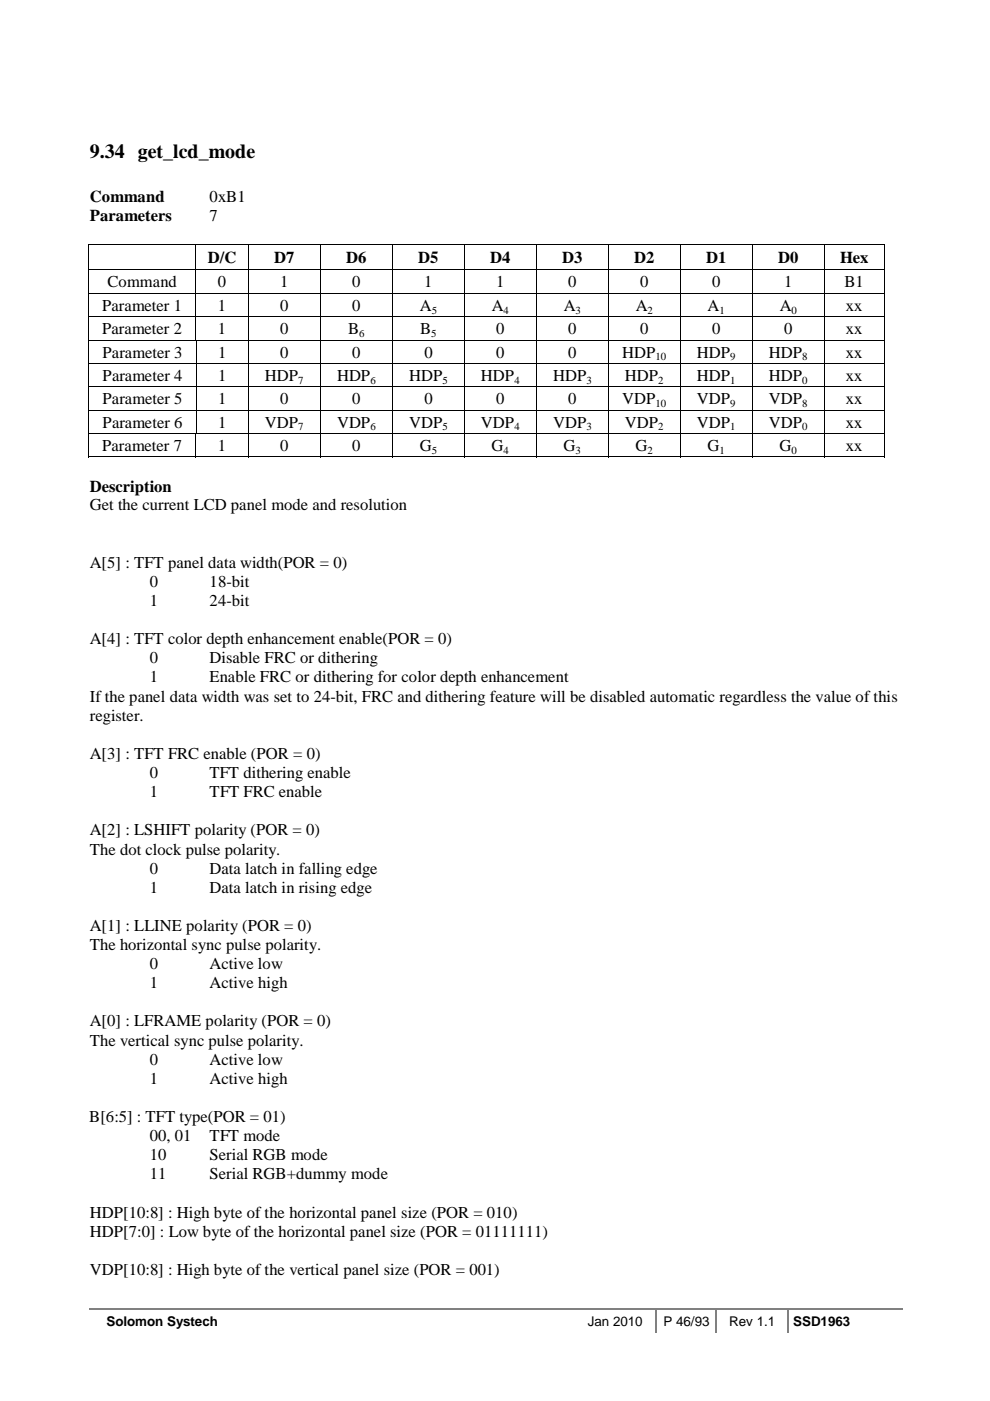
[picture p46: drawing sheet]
<svg xmlns="http://www.w3.org/2000/svg" width="210mm" height="297mm" viewBox="0 0 210 297" stroke-linecap="round" stroke-linejoin="round" font-family="sans-serif">
<defs><g id="words">
<text font-size="4.2" x="19" y="33.5">9.34 get_lcd_mode</text>
<g font-size="3.5">
<text x="19" y="42.8">Command</text>
<text x="19" y="46.8">Parameters</text>
<text x="44.4" y="42.8">0xB1</text>
<text x="44.5" y="46.8">7</text>
<text x="44.1" y="55.8">D/C</text>
<text x="58.1" y="55.8">D7</text>
<text x="73.4" y="55.8">D6</text>
<text x="88.7" y="55.8">D5</text>
<text x="103.9" y="55.8">D4</text>
<text x="119.2" y="55.8">D3</text>
<text x="134.5" y="55.8">D2</text>
<text x="149.7" y="55.8">D1</text>
<text x="165" y="55.8">D0</text>
<text x="178.1" y="55.8">Hex</text>
<text x="21.7" y="66">Parameter 1</text>
<text x="22.8" y="60.9">Command</text>
<text x="46.2" y="60.9">0</text>
<text x="46.2" y="66">1</text>
<text x="59.4" y="60.9">1</text>
<text x="59.4" y="66">0</text>
<text x="74.7" y="60.9">0</text>
<text x="74.7" y="66">0</text>
<text x="89" y="66">A</text>
<text x="90" y="60.9">1</text>
<text x="104.3" y="66">A</text>
<text x="105.2" y="60.9">1</text>
<text x="119.5" y="66">A</text>
<text x="120.5" y="60.9">0</text>
<text x="134.8" y="66">A</text>
<text x="135.7" y="60.9">0</text>
<text x="150" y="66">A</text>
<text x="151" y="60.9">0</text>
<text x="165.3" y="66">A</text>
<text x="166.2" y="60.9">1</text>
<text x="179" y="60.9">B1</text>
<text x="179.4" y="66">xx</text>
<text x="21.7" y="70.9">Parameter 2</text>
<text x="46.2" y="70.9">1</text>
<text x="59.4" y="70.9">0</text>
<text x="73.8" y="70.9">B</text>
<text x="89.1" y="70.9">B</text>
<text x="105.2" y="70.9">0</text>
<text x="120.5" y="70.9">0</text>
<text x="135.7" y="70.9">0</text>
<text x="151" y="70.9">0</text>
<text x="166.2" y="70.9">0</text>
<text x="179.4" y="70.9">xx</text>
<text x="21.8" y="75.9">Parameter 3</text>
<text x="46.3" y="75.9">1</text>
<text x="59.4" y="75.9">0</text>
<text x="74.7" y="75.9">0</text>
<text x="90" y="75.9">0</text>
<text x="105.2" y="75.9">0</text>
<text x="120.5" y="75.9">0</text>
<text x="131.9" y="75.9">HDP</text>
<text x="147.7" y="75.9">HDP</text>
<text x="163" y="75.9">HDP</text>
<text x="179.4" y="75.9">xx</text>
<text x="21.8" y="80.8">Parameter 4</text>
<text x="46.3" y="80.8">1</text>
<text x="56.2" y="80.8">HDP</text>
<text x="71.5" y="80.8">HDP</text>
<text x="86.7" y="80.8">HDP</text>
<text x="102" y="80.8">HDP</text>
<text x="117.3" y="80.8">HDP</text>
<text x="132.5" y="80.8">HDP</text>
<text x="147.7" y="80.8">HDP</text>
<text x="163" y="80.8">HDP</text>
<text x="179.4" y="80.8">xx</text>
<text x="21.8" y="85.7">Parameter 5</text>
<text x="46.3" y="85.7">1</text>
<text x="59.4" y="85.7">0</text>
<text x="74.7" y="85.7">0</text>
<text x="90" y="85.7">0</text>
<text x="105.2" y="85.7">0</text>
<text x="120.5" y="85.7">0</text>
<text x="131.9" y="85.7">VDP</text>
<text x="147.7" y="85.7">VDP</text>
<text x="163" y="85.7">VDP</text>
<text x="179.4" y="85.7">xx</text>
<text x="21.7" y="95.6">Parameter 7</text>
<text x="21.8" y="90.7">Parameter 6</text>
<text x="46.2" y="95.6">1</text>
<text x="46.3" y="90.7">1</text>
<text x="56.2" y="90.7">VDP</text>
<text x="59.4" y="95.6">0</text>
<text x="71.5" y="90.7">VDP</text>
<text x="74.7" y="95.6">0</text>
<text x="86.7" y="90.7">VDP</text>
<text x="89" y="95.6">G</text>
<text x="102" y="90.7">VDP</text>
<text x="104.2" y="95.6">G</text>
<text x="117.3" y="90.7">VDP</text>
<text x="119.5" y="95.6">G</text>
<text x="132.5" y="90.7">VDP</text>
<text x="134.7" y="95.6">G</text>
<text x="147.7" y="90.7">VDP</text>
<text x="150" y="95.6">G</text>
<text x="163" y="90.7">VDP</text>
<text x="165.3" y="95.6">G</text>
<text x="179.4" y="90.7">xx</text>
<text x="179.4" y="95.6">xx</text>
<text x="19" y="104.2">Description</text>
<text x="19" y="108.2">Get the current LCD panel mode and resolution</text>
<text x="19" y="120.4">A[5] : TFT panel data width(POR = 0)</text>
<text x="31.8" y="124.4">0</text>
<text x="44.4" y="124.4">18-bit</text>
<text x="31.8" y="128.5">1</text>
<text x="44.4" y="128.5">24-bit</text>
<text x="19" y="136.6">A[4] : TFT color depth enhancement enable(POR = 0)</text>
<text x="31.8" y="140.6">0</text>
<text x="44.4" y="140.6">Disable FRC or dithering</text>
<text x="19" y="148.8">If the panel data width was set to 24-bit, FRC and dithering feature will be disabled automatic regardless the value of this</text>
<text x="31.8" y="144.7">1</text>
<text x="44.4" y="144.7">Enable FRC or dithering for color depth enhancement</text>
<text x="19" y="152.8">register.</text>
<text x="19" y="160.9">A[3] : TFT FRC enable (POR = 0)</text>
<text x="31.8" y="165">0</text>
<text x="44.4" y="165">TFT dithering enable</text>
<text x="31.8" y="169">1</text>
<text x="44.4" y="169">TFT FRC enable</text>
<text x="19" y="177.1">A[2] : LSHIFT polarity (POR = 0)</text>
<text x="19" y="181.2">The dot clock pulse polarity.</text>
<text x="31.8" y="185.2">0</text>
<text x="44.4" y="185.2">Data latch in falling edge</text>
<text x="31.8" y="189.3">1</text>
<text x="44.4" y="189.3">Data latch in rising edge</text>
<text x="19" y="197.4">A[1] : LLINE polarity (POR = 0)</text>
<text x="19" y="201.4">The horizontal sync pulse polarity.</text>
<text x="31.8" y="205.5">0</text>
<text x="31.8" y="209.5">1</text>
<text x="44.4" y="205.5">Active low</text>
<text x="44.4" y="209.5">Active high</text>
<text x="19" y="217.6">A[0] : LFRAME polarity (POR = 0)</text>
<text x="19" y="221.7">The vertical sync pulse polarity.</text>
<text x="31.8" y="225.8">0</text>
<text x="44.4" y="225.8">Active low</text>
<text x="31.8" y="229.8">1</text>
<text x="44.4" y="229.8">Active high</text>
<text x="18.9" y="237.9">B[6:5] : TFT type(POR = 01)</text>
<text x="31.8" y="242">00, 01</text>
<text x="44.4" y="242">TFT mode</text>
<text x="31.8" y="246">10</text>
<text x="31.8" y="250.1">11</text>
<text x="44.4" y="246">Serial RGB mode</text>
<text x="44.4" y="250.1">Serial RGB+dummy mode</text>
<text x="19" y="258.2">HDP[10:8] : High byte of the horizontal panel size (POR = 010)</text>
<text x="19" y="262.3">HDP[7:0] : Low byte of the horizontal panel size (POR = 01111111)</text>
<text x="19" y="270.3">VDP[10:8] : High byte of the vertical panel size (POR = 001)</text>
</g>
<g font-size="2.8">
<text x="22.6" y="281.1">Solomon Systech</text>
<text x="124.6" y="281.1">Jan 2010</text>
<text x="140.7" y="281.1">P 46/93</text>
<text x="154.6" y="281.1">Rev 1.1</text>
<text x="168.1" y="281.1">SSD1963</text>
</g>
<g font-size="2.3">
<text x="76.2" y="71.5">6</text>
<text x="91.4" y="71.5">5</text>
<text x="91.5" y="66.5">5</text>
<text x="106.8" y="66.5">4</text>
<text x="122" y="66.5">3</text>
<text x="137.3" y="66.5">2</text>
<text x="152.5" y="66.5">1</text>
<text x="167.8" y="66.5">0</text>
<text x="139" y="76.4">10</text>
<text x="154.8" y="76.4">9</text>
<text x="170.1" y="76.4">8</text>
<text x="63.2" y="81.4">7</text>
<text x="78.5" y="81.4">6</text>
<text x="93.8" y="81.4">5</text>
<text x="109.1" y="81.4">4</text>
<text x="124.3" y="81.4">3</text>
<text x="139.6" y="81.4">2</text>
<text x="154.8" y="81.4">1</text>
<text x="170.1" y="81.4">0</text>
<text x="139" y="86.3">10</text>
<text x="154.8" y="86.3">9</text>
<text x="170.1" y="86.3">8</text>
<text x="63.2" y="91.2">7</text>
<text x="78.5" y="91.2">6</text>
<text x="93.8" y="91.2">5</text>
<text x="109.1" y="91.2">4</text>
<text x="124.3" y="91.2">3</text>
<text x="139.6" y="91.2">2</text>
<text x="154.8" y="91.2">1</text>
<text x="170.1" y="91.2">0</text>
<text x="91.5" y="96.2">5</text>
<text x="106.8" y="96.2">4</text>
<text x="122" y="96.2">3</text>
<text x="137.3" y="96.2">2</text>
<text x="152.5" y="96.2">1</text>
<text x="167.8" y="96.2">0</text>
</g>
</g></defs>
<path d="M18.9 277.5h172.5M139.2 277.6v5.1M151.9 277.6v5.1M167.1 277.6v5.1" fill="none" stroke="#808080" stroke-width=".34"/>
<g fill="#000">
<path d="M18.8 51.8h.1v.4h-.1zM18.8 57h.1v.4h-.1zM41.4 51.8h.2v.4h-.2zM41.4 57h.2v.4h-.2zM52.6 51.8h.2v.4h-.2zM52.6 57h.2v.4h-.2zM67.9 51.8h.1v.4h-.1zM67.9 57h.1v.4h-.1zM83.1 51.8h.2v.4h-.2zM83.1 57h.2v.4h-.2zM98.4 51.8h.2v.4h-.2zM98.4 57h.2v.4h-.2z"/>
<path d="M113.6 51.8h.2v.4h-.2zM113.6 57h.2v.4h-.2zM128.9 51.8h.2v.4h-.2zM128.9 57h.2v.4h-.2zM144.1 51.8h.2v.4h-.2zM144.1 57h.2v.4h-.2zM159.4 51.8h.2v.4h-.2zM159.4 57h.2v.4h-.2zM174.7 51.8h.1v.4h-.1zM174.7 57h.1v.4h-.1zM187.4 51.8h.2v.4h-.2zM187.4 51.8h.2v.1h-.2z"/>
<path d="M187.4 57h.2v.4h-.2zM18.8 62.2h.1v.4h-.1zM18.8 67.1h.1v.4h-.1zM18.8 72.1h.1v.4h-.1zM18.8 77h.1v.4h-.1zM41.4 62.2h.2v.4h-.2zM41.4 67.1h.2v.4h-.2zM41.5 72.2h.2v.3h-.2zM41.5 77h.2v.4h-.2zM52.6 62.2h.2v.4h-.2zM52.6 67.1h.2v.4h-.2zM52.6 72.1h.2v.4h-.2z"/>
<path d="M52.6 77h.2v.4h-.2zM67.9 62.2h.1v.4h-.1zM67.9 67.1h.1v.4h-.1zM67.9 72.1h.1v.4h-.1zM67.9 77h.1v.4h-.1zM83.1 62.2h.2v.4h-.2zM83.1 67.1h.2v.4h-.2zM83.1 72.1h.2v.4h-.2zM83.1 77h.2v.4h-.2zM98.4 62.2h.2v.4h-.2zM98.4 67.1h.2v.4h-.2zM98.4 72.1h.2v.4h-.2z"/>
<path d="M98.4 77h.2v.4h-.2zM113.6 62.2h.2v.4h-.2zM113.6 67.1h.2v.4h-.2zM113.6 72.1h.2v.4h-.2zM113.6 77h.2v.4h-.2zM128.9 62.2h.2v.4h-.2zM128.9 67.1h.2v.4h-.2zM128.9 72.1h.2v.4h-.2zM128.9 77h.2v.4h-.2zM144.1 62.2h.2v.4h-.2zM144.1 67.1h.2v.4h-.2zM144.1 72.1h.2v.4h-.2z"/>
<path d="M144.1 77h.2v.4h-.2zM159.4 62.2h.2v.4h-.2zM159.4 67.1h.2v.4h-.2zM159.4 72.1h.2v.4h-.2zM159.4 77h.2v.4h-.2zM174.7 62.2h.1v.4h-.1zM174.7 67.1h.1v.4h-.1zM174.7 72.1h.1v.4h-.1zM174.7 77h.1v.4h-.1zM187.4 62.2h.2v.4h-.2zM187.4 67.1h.2v.4h-.2zM187.4 72.1h.2v.4h-.2z"/>
<path d="M187.4 77h.2v.4h-.2zM18.8 81.9h.1v.4h-.1zM18.8 86.9h.1v.4h-.1zM18.8 91.8h.1v.4h-.1zM41.4 91.8h.2v.4h-.2zM41.5 81.9h.2v.4h-.2zM41.5 86.9h.2v.4h-.2zM52.6 81.9h.2v.4h-.2zM52.6 86.9h.2v.4h-.2zM52.6 91.8h.2v.4h-.2zM67.9 81.9h.1v.4h-.1zM67.9 86.9h.1v.4h-.1z"/>
<path d="M67.9 91.8h.1v.4h-.1zM83.1 81.9h.2v.4h-.2zM83.1 86.9h.2v.4h-.2zM83.1 91.8h.2v.4h-.2zM98.4 81.9h.2v.4h-.2zM98.4 86.9h.2v.4h-.2zM98.4 91.8h.2v.4h-.2zM113.6 81.9h.2v.4h-.2zM113.6 86.9h.2v.4h-.2zM113.6 91.8h.2v.4h-.2zM128.9 81.9h.2v.4h-.2zM128.9 86.9h.2v.4h-.2z"/>
<path d="M128.9 91.8h.2v.4h-.2zM144.1 81.9h.2v.4h-.2zM144.1 86.9h.2v.4h-.2zM144.1 91.8h.2v.4h-.2zM159.4 81.9h.2v.4h-.2zM159.4 86.9h.2v.4h-.2zM159.4 91.8h.2v.4h-.2zM174.7 81.9h.1v.4h-.1zM174.7 86.9h.1v.4h-.1zM174.7 91.8h.1v.4h-.1zM187.4 81.9h.2v.4h-.2zM187.4 86.9h.2v.4h-.2z"/>
<path d="M187.4 91.8h.2v.4h-.2zM187.4 96.8h.2v.1h-.2z"/>
</g>
<g fill="none" stroke="#000" stroke-width=".21">
<path d="M18.8 51.9h22.6M18.8 52.2v4.8M18.8 57.4v4.8M18.9 57.1h22.5M41.5 52.2v4.8M41.5 57.4v4.8M41.6 51.9h11M41.6 57.1h11M52.7 52.2v4.8M52.7 57.4v4.8M52.8 51.9h15.1M52.8 57.1h15.1"/>
<path d="M67.9 52.2v4.8M67.9 57.4v4.8M68 51.9h15.1M68 57.1h15.1M83.2 52.2v4.8M83.2 57.4v4.8M83.3 51.9h15.1M83.3 57.1h15.1M98.5 52.2v4.8M98.5 57.4v4.8M98.6 51.9h15M98.6 57.1h15"/>
<path d="M113.7 52.2v4.8M113.7 57.4v4.8M113.8 51.9h15.1M113.8 57.1h15.1M129 52.2v4.8M129 57.4v4.8M129.1 51.9h15M129.1 57.1h15M144.2 52.2v4.8M144.2 57.4v4.8M144.3 51.9h15.1M144.3 57.1h15.1"/>
<path d="M159.5 52.2v4.8M159.5 57.4v4.8M159.6 51.9h15.1M159.6 57.1h15.1M174.8 52.2v4.8M174.8 57.4v4.8M174.8 51.9h12.6M174.8 57.1h12.6M187.5 52.2v4.8M187.5 57.4v4.8M18.8 62.6v4.5M18.8 67.5v4.6"/>
<path d="M18.8 72.5v4.5M18.8 77.4v4.5M18.9 62.3h22.5M18.9 67.2h22.5M18.9 72.1h33.7M18.9 77.1h22.6M41.5 62.6v4.5M41.5 67.5v4.6M41.6 62.3h11M41.6 67.2h11M41.6 72.5v4.5M41.6 77.4v4.5"/>
<path d="M41.7 77.1h10.9M52.7 62.6v4.5M52.7 67.5v4.6M52.7 72.5v4.5M52.7 77.4v4.5M52.8 62.3h15.1M52.8 67.2h15.1M52.8 72.1h15.1M52.8 77.1h15.1M67.9 62.6v4.5M67.9 67.5v4.6M67.9 72.5v4.5"/>
<path d="M67.9 77.4v4.5M68 62.3h15.1M68 67.2h15.1M68 72.1h15.1M68 77.1h15.1M83.2 62.6v4.5M83.2 67.5v4.6M83.2 72.5v4.5M83.2 77.4v4.5M83.3 62.3h15.1M83.3 67.2h15.1M83.3 72.1h15.1"/>
<path d="M83.3 77.1h15.1M98.5 62.6v4.5M98.5 67.5v4.6M98.5 72.5v4.5M98.5 77.4v4.5M98.6 62.3h15M98.6 67.2h15M98.6 72.1h15M98.6 77.1h15M113.7 62.6v4.5M113.7 67.5v4.6M113.7 72.5v4.5"/>
<path d="M113.7 77.4v4.5M113.8 62.3h15.1M113.8 67.2h15.1M113.8 72.1h15.1M113.8 77.1h15.1M129 62.6v4.5M129 67.5v4.6M129 72.5v4.5M129 77.4v4.5M129.1 62.3h15M129.1 67.2h15M129.1 72.1h15"/>
<path d="M129.1 77.1h15M144.2 62.6v4.5M144.2 67.5v4.6M144.2 72.5v4.5M144.2 77.4v4.5M144.3 62.3h15.1M144.3 67.2h15.1M144.3 72.1h15.1M144.3 77.1h15.1M159.5 62.6v4.5M159.5 67.5v4.6M159.5 72.5v4.5"/>
<path d="M159.5 77.4v4.5M159.6 62.3h15.1M159.6 67.2h15.1M159.6 72.1h15.1M159.6 77.1h15.1M174.8 62.6v4.5M174.8 67.5v4.6M174.8 72.5v4.5M174.8 77.4v4.5M174.8 62.3h12.6M174.8 67.2h12.6M174.8 72.1h12.6"/>
<path d="M174.8 77.1h12.6M187.5 62.6v4.5M187.5 67.5v4.6M187.5 72.5v4.5M187.5 77.4v4.5M18.8 96.9h22.6M18.8 82.3v4.6M18.8 87.3v4.5M18.8 92.2v4.7M18.9 82h22.6M18.9 87h22.6M18.9 91.9h22.5"/>
<path d="M41.5 92.2v4.7M41.6 91.9h11M41.6 96.9h11M41.6 82.3v4.6M41.6 87.3v4.5M41.7 82h10.9M41.7 87h10.9M52.7 82.3v4.6M52.7 87.3v4.5M52.7 92.2v4.7M52.8 82h15.1M52.8 87h15.1"/>
<path d="M52.8 91.9h15.1M52.8 96.9h15.1M67.9 82.3v4.6M67.9 87.3v4.5M67.9 92.2v4.7M68 82h15.1M68 87h15.1M68 91.9h15.1M68 96.9h15.1M83.2 82.3v4.6M83.2 87.3v4.5M83.2 92.2v4.7"/>
<path d="M83.3 82h15.1M83.3 87h15.1M83.3 91.9h15.1M83.3 96.9h15.1M98.5 82.3v4.6M98.5 87.3v4.5M98.5 92.2v4.7M98.6 82h15M98.6 87h15M98.6 91.9h15M98.6 96.9h15M113.7 82.3v4.6"/>
<path d="M113.7 87.3v4.5M113.7 92.2v4.7M113.8 82h15.1M113.8 87h15.1M113.8 91.9h15.1M113.8 96.9h15.1M129 82.3v4.6M129 87.3v4.5M129 92.2v4.7M129.1 82h15M129.1 87h15M129.1 91.9h15"/>
<path d="M129.1 96.9h15M144.2 82.3v4.6M144.2 87.3v4.5M144.2 92.2v4.7M144.3 82h15.1M144.3 87h15.1M144.3 91.9h15.1M144.3 96.9h15.1M159.5 82.3v4.6M159.5 87.3v4.5M159.5 92.2v4.7M159.6 82h15.1"/>
<path d="M159.6 87h15.1M159.6 91.9h15.1M159.6 96.9h15.1M174.8 82.3v4.6M174.8 87.3v4.5M174.8 92.2v4.7M174.8 82h12.6M174.8 87h12.6M174.8 91.9h12.6M174.8 96.9h12.6M187.5 82.3v4.6M187.5 87.3v4.5"/>
<path d="M187.5 92.2v4.7"/>
</g>
<use href="#words"/>
</svg>
